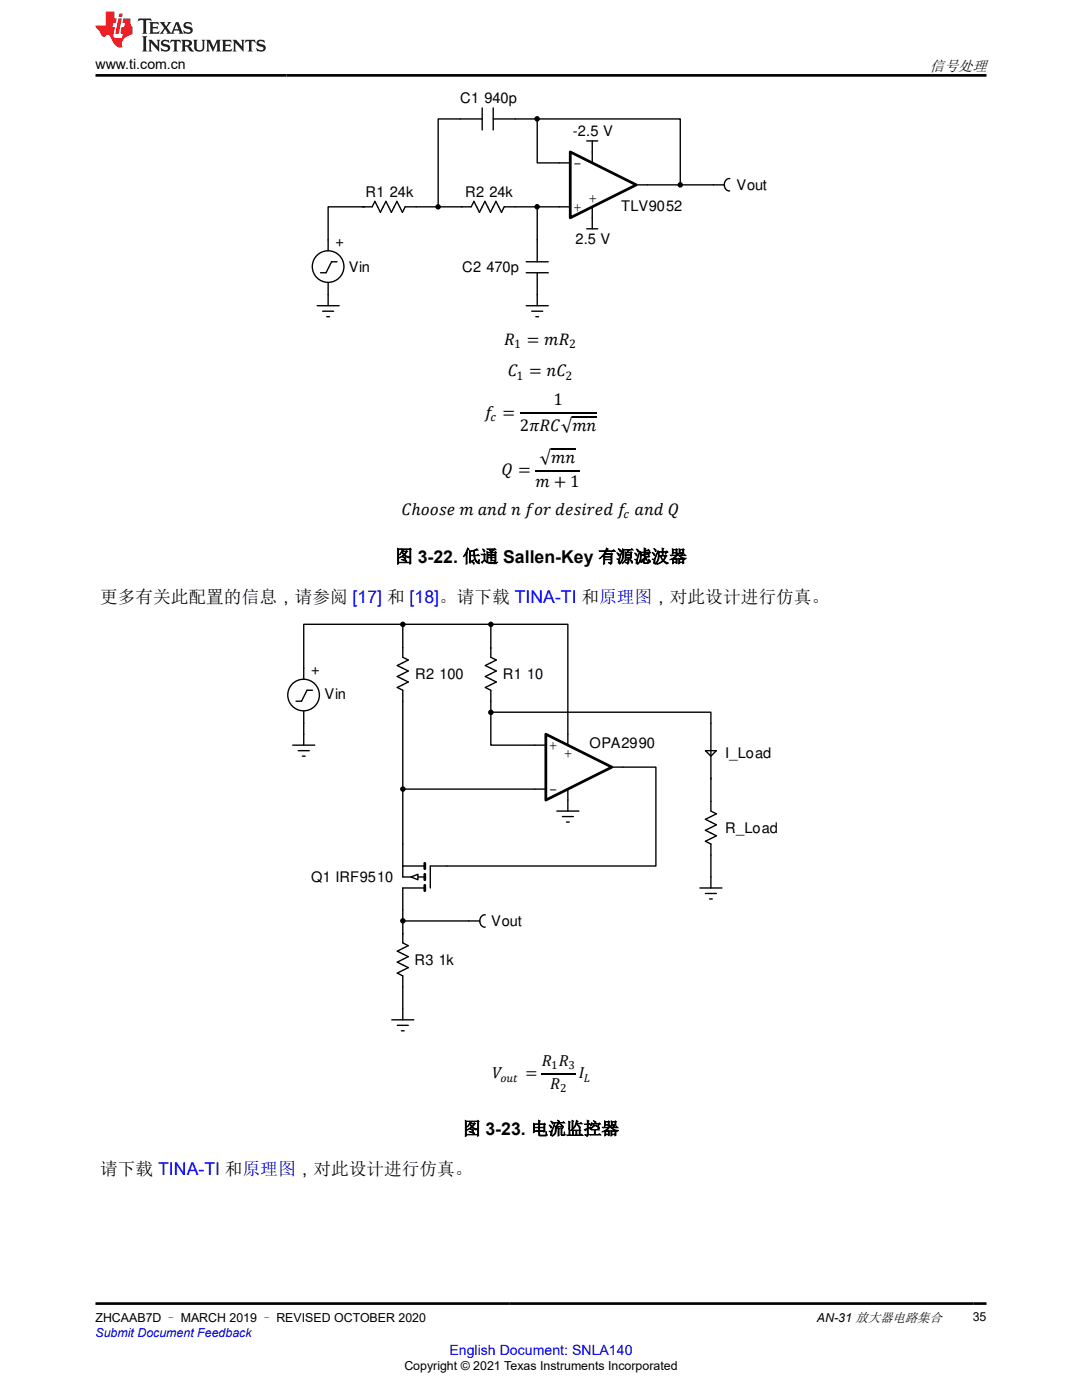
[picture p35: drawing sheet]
<svg xmlns="http://www.w3.org/2000/svg" width="216mm" height="279mm" viewBox="0 0 216 279" stroke-linecap="round" stroke-linejoin="round" font-family="sans-serif">
<defs><g id="words">
<g font-size="3.5">
<text x="78.8" y="112.3">图 3-22. 低通 Sallen-Key 有源滤波器</text>
<text x="20" y="120.4">更多有关此配置的信息，请参阅 [17] 和 [18]。请下载 TINA-TI 和原理图，对此设计进行仿真。</text>
<text x="92.4" y="226.5">图 3-23. 电流监控器</text>
<text x="20" y="234.6">请下载 TINA-TI 和原理图，对此设计进行仿真。</text>
</g>
<g font-size="3.4">
<text x="100.6" y="68.8">4 = I4</text>
<text x="101.3" y="75.1">% = J%</text>
<text x="96.7" y="83.4">B =</text>
<text x="110.5" y="80.8">1</text>
<text x="103.8" y="86">2Ë4%æIJ</text>
<text x="100.1" y="94.9">3 =</text>
<text x="107.7" y="92.6">æIJ</text>
<text x="106.9" y="97.1">I + 1</text>
<text x="80.1" y="102.7">%DKKOA I =J@ J BKN @AOENA@ B =J@ 3</text>
</g>
<g font-size="3.2">
<text x="98.3" y="215.2">8</text>
<text x="104.8" y="215.2">=</text>
<text x="108.1" y="212.8">4</text>
<text x="111.5" y="212.8">4</text>
<text x="115.5" y="215.2">+</text>
<text x="109.8" y="217.3">4</text>
</g>
<text font-size="3" x="185.6" y="14.1">信号处理</text>
<g font-size="2.9">
<text x="91.8" y="20.5">C1 940p</text>
<text x="114.3" y="27.1">-2.5 V</text>
<text x="114.4" y="33.5">-</text>
<text x="72.9" y="39.2">R1 24k</text>
<text x="92.8" y="39.2">R2 24k</text>
<text x="117.4" y="40.6">+</text>
<text x="146.9" y="37.9">Vout</text>
<text x="114.4" y="42.2">+</text>
<text x="123.9" y="42.2">TLV9052</text>
<text x="68.5" y="49.3" transform="rotate(-90 68.5 49.3)">+</text>
<text x="114.8" y="48.6">2.5 V</text>
<text x="69.6" y="54.2">Vin</text>
<text x="92.2" y="54.3">C2 470p</text>
<text x="63.6" y="134.7" transform="rotate(-90 63.6 134.7)">+</text>
<text x="82.8" y="135.5">R2 100</text>
<text x="100.3" y="135.5">R1 10</text>
<text x="64.8" y="139.6">Vin</text>
<text x="109.5" y="149.6">+</text>
<text x="117.7" y="149.3">OPA2990</text>
<text x="112.5" y="151.3">+</text>
<text x="144.7" y="151.3">I_Load</text>
<text x="109.5" y="158.5">-</text>
<text x="144.7" y="166.2">R_Load</text>
<text x="62.1" y="176">Q1 IRF9510</text>
<text x="98" y="184.9">Vout</text>
<text x="82.7" y="192.6">R3 1k</text>
</g>
<text font-size="2.8" x="19" y="13.8">www.ti.com.cn</text>
<text font-size="2.8" fill="#00f" x="89.7" y="270.4">English Document: SNLA140</text>
<g font-size="2.5">
<text x="102.6" y="69.5">1</text>
<text x="113.6" y="69.5">2</text>
<text x="103.1" y="75.7">1</text>
<text x="112.9" y="75.7">2</text>
<text x="97.9" y="84.1">?</text>
<text x="124.4" y="103.4">?</text>
<text x="19" y="263.8">ZHCAAB7D – MARCH 2019 – REVISED OCTOBER 2020</text>
<text x="163" y="263.8">AN-31 放大器电路集合</text>
<text x="194.1" y="263.6">35</text>
<text x="80.7" y="273.5">Copyright © 2021 Texas Instruments Incorporated</text>
</g>
<text font-size="2.5" fill="#00f" x="19" y="266.8">Submit Document Feedback</text>
<g font-size="2.3">
<text x="99.9" y="215.8">KQP</text>
<text x="110" y="213.4">1</text>
<text x="113.5" y="213.4">3</text>
<text x="116.5" y="215.8">.</text>
<text x="111.8" y="218">2</text>
</g>
</g></defs>
<g fill="#000">
<circle cx="107.2" cy="23.7" r=".41"/>
<circle cx="135.7" cy="36.9" r=".41"/>
<circle cx="87.4" cy="41.3" r=".41"/>
<circle cx="107.2" cy="41.3" r=".41"/>
</g>
<g fill="none" stroke="#000" stroke-width=".27">
<path d="M111.6 32.5h2.2M117.1 28.1h2.2M118.2 28.1v4.4M127 36.9h2.2M65.5 58.8v2.2M107.2 58.8v2.2M111.6 41.3h2.2M117.1 45.7h2.2M118.2 41.3v4.4M63.3 61h4.4M64.4 62.1h2.2M65.2 63.2h.6"/>
<path d="M105 61h4.4M106.1 62.1h2.2M106.9 63.2h.6"/>
<circle cx="107.2" cy="23.7" r=".41"/>
<circle cx="135.7" cy="36.9" r=".41"/>
<circle cx="87.4" cy="41.3" r=".41"/>
<circle cx="107.2" cy="41.3" r=".41"/>
</g>
<path d="M113.8 30.3l13.2 6.6-13.2 6.6z" fill="#fff"/>
<path d="M113.8 30.3l13.2 6.6-13.2 6.6zM84.8 176.7v1.1" fill="none" stroke="#000" stroke-width=".55"/>
<g fill="none" stroke="#000" stroke-width=".27">
<path d="M96.2 23.7h-8.8v17.6M96.2 21.5v4.4M98.4 23.7h8.8M98.4 21.5v4.4M107.2 23.7v8.8h4.4M107.2 23.7h28.5v13.2M129.2 36.9h15.3M145.6 35.6a1.23 1.23 0 0 0-1.1 1.3 1.23 1.23 0 0 0 1.1 1.2M65.5 56.5v2.3M67.3 52.2h-1.1l-1.1 2.2h-1.1M72.3 41.3h2l.5-1.1 1.1 2.2 1.1-2.2 1.1 2.2 1.1-2.2 1.1 2.2 .5-1.1h13.2l.6-1.1 1.1 2.2 1.1-2.2 1.1 2.2 1.1-2.2 1.1 2.2 .5-1.1h11M72.7 41.3h-7.2v8.7"/>
<path d="M105 52.2h4.4M105 54.4h4.4M107.2 41.3v10.9M107.2 54.4v4.4M80.4 129.3v1.9l1.1 .5-2.2 1.1 2.2 1.1-2.2 1.1 2.2 1.1-2.2 1.1 1.1 .6v2.1M97.9 129.3v1.9l1.1 .5-2.2 1.1 2.2 1.1-2.2 1.1 2.2 1.1-2.2 1.1 1.1 .6v2.1M58.4 148.7h4.4M59.5 149.8h2.2M60.3 150.9h.6M60.6 146.5v2.2M113.3 159.7v2.2M140.8 149.8h2.2l-1.1 1.1z"/>
<path d="M141.9 144.3v11.2M141.9 159.9v2l1.1 .5-2.2 1.1 2.2 1.1-2.2 1.1 2.2 1.1-2.2 1.1 1.1 .5v2.2M80.4 168.4v6.6h4.4M80.4 172.8h4.4M84.8 177.2h-4.4v4.4M89.2 172.8h-3.3v4.4M111.1 161.9h4.4M112.2 163h2.2M113 164.1h.6M139.7 177.2h4.4M140.8 178.3h2.2M141.6 179.4h.5"/>
<path d="M141.9 175v2.2M80.4 186.3v1.9l1.1 .5-2.2 1.1 2.2 1.1-2.2 1.1 2.2 1.1-2.2 1.1 1.1 .6v2.2M93.5 183.8h2.2M96.8 182.6a1.23 1.23 0 0 0-1.1 1.2 1.23 1.23 0 0 0 1.1 1.2M78.2 203.5h4.4M79.3 204.6h2.2M80.1 205.7h.5M80.4 201.3v2.2"/>
<circle cx="65.5" cy="53.2" r="3.2"/>
<circle cx="80.4" cy="124.6" r=".41"/>
<circle cx="97.9" cy="124.6" r=".41"/>
<circle cx="80.4" cy="157.5" r=".41"/>
<circle cx="97.9" cy="142.2" r=".41"/>
<circle cx="80.4" cy="183.8" r=".41"/>
</g>
<path d="M103.8 82.4h15.2M106.9 93.9h8.8M110 89.5h4.8M114.2 83.3h4.8" fill="none" stroke="#000" stroke-width=".22"/>
<g fill="#000">
<circle cx="80.4" cy="124.6" r=".41"/>
<circle cx="97.9" cy="124.6" r=".41"/>
<circle cx="80.4" cy="157.5" r=".41"/>
<circle cx="97.9" cy="142.2" r=".41"/>
<circle cx="80.4" cy="183.8" r=".41"/>
</g>
<path d="M82 175l1.4-.5v1.1z" fill="#fff"/>
<path d="M106.7 148.7h2.2M106.7 157.5h2.2M113.3 146.5v2.2M113.3 157.5v2.2M122.1 153.1h2.2M82 175l1.4-.5v1.1z" fill="none" stroke="#000" stroke-width=".27"/>
<path d="M84.8 172.3v1.1M84.8 174.5v1.1" fill="none" stroke="#000" stroke-width=".55"/>
<path d="M108.9 146.5l13.2 6.6-13.2 6.6z" fill="#fff"/>
<path d="M108.9 146.5l13.2 6.6-13.2 6.6z" fill="none" stroke="#000" stroke-width=".55"/>
<g fill="none" stroke="#000" stroke-width=".27">
<path d="M62.4 137.8h-1.1l-1.1 2.1h-1.1M80.4 124.6h-19.8v10.8M80.4 124.6h17.5M80.4 124.6v4.7M80.4 139.9v28.5M97.9 124.6h15.4v21.9M97.9 124.6v4.8M97.9 139.9v2.2M60.6 142v4.5M80.4 157.5h26.3M97.9 142.1h44v2.2M97.9 142.1v6.6h8.8"/>
<path d="M124.3 153.1h6.6v19.7h-41.7M141.9 155.3v4.6M141.9 170.6v4.4M80.4 181.6v4.8M80.4 197v4.3M80.4 183.8h13.1"/>
<circle cx="60.6" cy="138.7" r="3.2"/>
</g>
<path d="M108.1 214.3h6.9" fill="none" stroke="#000" stroke-width=".21"/>
<path d="M27.7 3.7l-.2 .6 .5-.3h.6v.2v2.2l-.2 .3h1l-.2-.3v-2.2v-.2h.5l.5 .3-.1-.6zM29.8 4.4l.2 .4v1.6l-.2 .3h1.9l.1-.6a1.08 1.08 0 0 1-1.3 .2v-.6h.6l.4 .1v-.6l-.4 .2h-.6v-.6l.2-.1a1 1 0 0 1 1 .3l-.1-.6zM31.8 4.4l1 1.2-1 1.1h.9l-.2-.2 .4-.7 .5 .7-.2 .2h1.6l-.2-.2 .1-.4h1l.1 .4-.1 .2h.9l-.2-.3-.8-2h-.5l-1 2.2-.8-1.1 .9-1.1h-.8l.2 .2-.5 .7-.3-.7 .1-.2zM35.2 4.8l.4 1h-.8zM36.8 4.6a.65 .65 0 0 0-.2 .7 .65 .65 0 0 0 .6 .4l.7 .2 .1 .2a.79 .79 0 0 1-.7 .4 .79 .79 0 0 1-.7-.5l.1 .7 .2-.1a.93 .93 0 0 0 1.1 .1 .93 .93 0 0 0 .4-.9 1.46 1.46 0 0 0-1.2-.6l-.1-.4a1.09 1.09 0 0 1 1.2 .2l-.2-.6-.1 .1-.6-.1zM28.4 7.2l.2 .4v2.3l-.2 .4h1l-.2-.4v-2.3l.2-.4zM29.6 7.9l.2 .4v1.6l-.2 .4h.8l-.3-.4v-1.4l1.7 1.8v-2l.2-.4h-.8l.2 .3 .1 1.1-1.2-1.4zM32.3 8.1a.65 .65 0 0 0-.2 .7 .65 .65 0 0 0 .7 .4l.6 .2 .1 .3a.79 .79 0 0 1-.7 .3 .79 .79 0 0 1-.7-.5l.1 .8 .2-.1a.93 .93 0 0 0 1.1 0 .93 .93 0 0 0 .4-.9 1.46 1.46 0 0 0-1.2-.6l-.1-.4a1.09 1.09 0 0 1 1.2 .2l-.2-.6-.1 .1-.6-.1zM34.1 7.9l-.1 .7a.63 .63 0 0 1 .7-.4l.1 1.7-.3 .4h1l-.2-.4v-1.7a.66 .66 0 0 1 .8 .4l-.1-.7zM36.2 7.9l.2 .4v1.6l-.2 .4h.9l-.2-.2v-.8l.5 .1 .1 .1a.79 .79 0 0 0 1.2 .7l-1-1a.61 .61 0 0 0 .6-.6 .61 .61 0 0 0-.5-.6zM36.9 8.3l.2-.1a.47 .47 0 0 1 .5 .1 .47 .47 0 0 1 .1 .5l-.2 .2h-.6zM38.5 7.9l.2 .3a2.27 2.27 0 0 0 .4 1.9 1.04 1.04 0 0 0 1.7-.6v-1.3l.2-.3h-.8l.2 .4v1.2a.6 .6 0 0 1-.6 .5 .6 .6 0 0 1-.6-.5v-1.2l.3-.4zM41.1 7.9l.2 .4v1.6l-.2 .4h.7l-.2-.4v-1.5l.9 1.9 .8-1.9v1.5l-.2 .4h1l-.3-.4v-1.6l.3-.4h-.8l-.7 1.6-.7-1.6zM44.3 7.9l.2 .4v1.6l-.2 .4h1.9l.1-.6a1.09 1.09 0 0 1-1.3 .1v-.6h.6l.4 .2v-.7l-.4 .2h-.6v-.5l.2-.2a1.01 1.01 0 0 1 1 .3l-.1-.6zM46.4 7.9l.3 .4v1.6l-.3 .4h.8l-.2-.4v-1.4l1.6 1.8v-2l.2-.4h-.7l.2 .3v1.1l-1.2-1.4zM49 7.9l-.1 .7a.63 .63 0 0 1 .8-.4v1.7l-.3 .4h1l-.2-.4v-1.7a.66 .66 0 0 1 .8 .4l-.1-.7zM51.4 8.1a.65 .65 0 0 0-.2 .7 .65 .65 0 0 0 .6 .4l.6 .2 .2 .3a.79 .79 0 0 1-.8 .3 .79 .79 0 0 1-.6-.5l.1 .8 .2-.1a.93 .93 0 0 0 1 0 .93 .93 0 0 0 .5-.9 1.46 1.46 0 0 0-1.3-.6l-.1-.4a1.09 1.09 0 0 1 1.3 .2l-.2-.6-.2 .1-.5-.1z" fill="#231f20"/>
<path d="M21.1 2.3v2.8h-2.1l.1 .4 .9 .9a.95 .95 0 0 0 .9 .9 .59 .59 0 0 1 .6-.3 .59 .59 0 0 1 .5 .3l.4 .8a1.59 1.59 0 0 0 2.1 1.3 1.61 1.61 0 0 1 1-2.2l1-.4-.1-1.4a1.59 1.59 0 0 1-.4-1.7h-1.4l-.2 .9h.5l-.1 .8h-.5l-.2 1v.3h.4l-.2 .9h-.6a.73 .73 0 0 1-1.1-.6l.3-1.6h-.5l.2-.8h.5l.2-.9h-.5v-1.4zM23.6 3.7l-.6 3h.7l.6-3zM23.8 2.7l-.1 .7h.7l.1-.7z" fill="#ed1c24"/>
<path d="M19 15h177.8M19 260.2h177.8" fill="none" stroke="#000" stroke-width=".53"/>
<use href="#words"/>
</svg>
